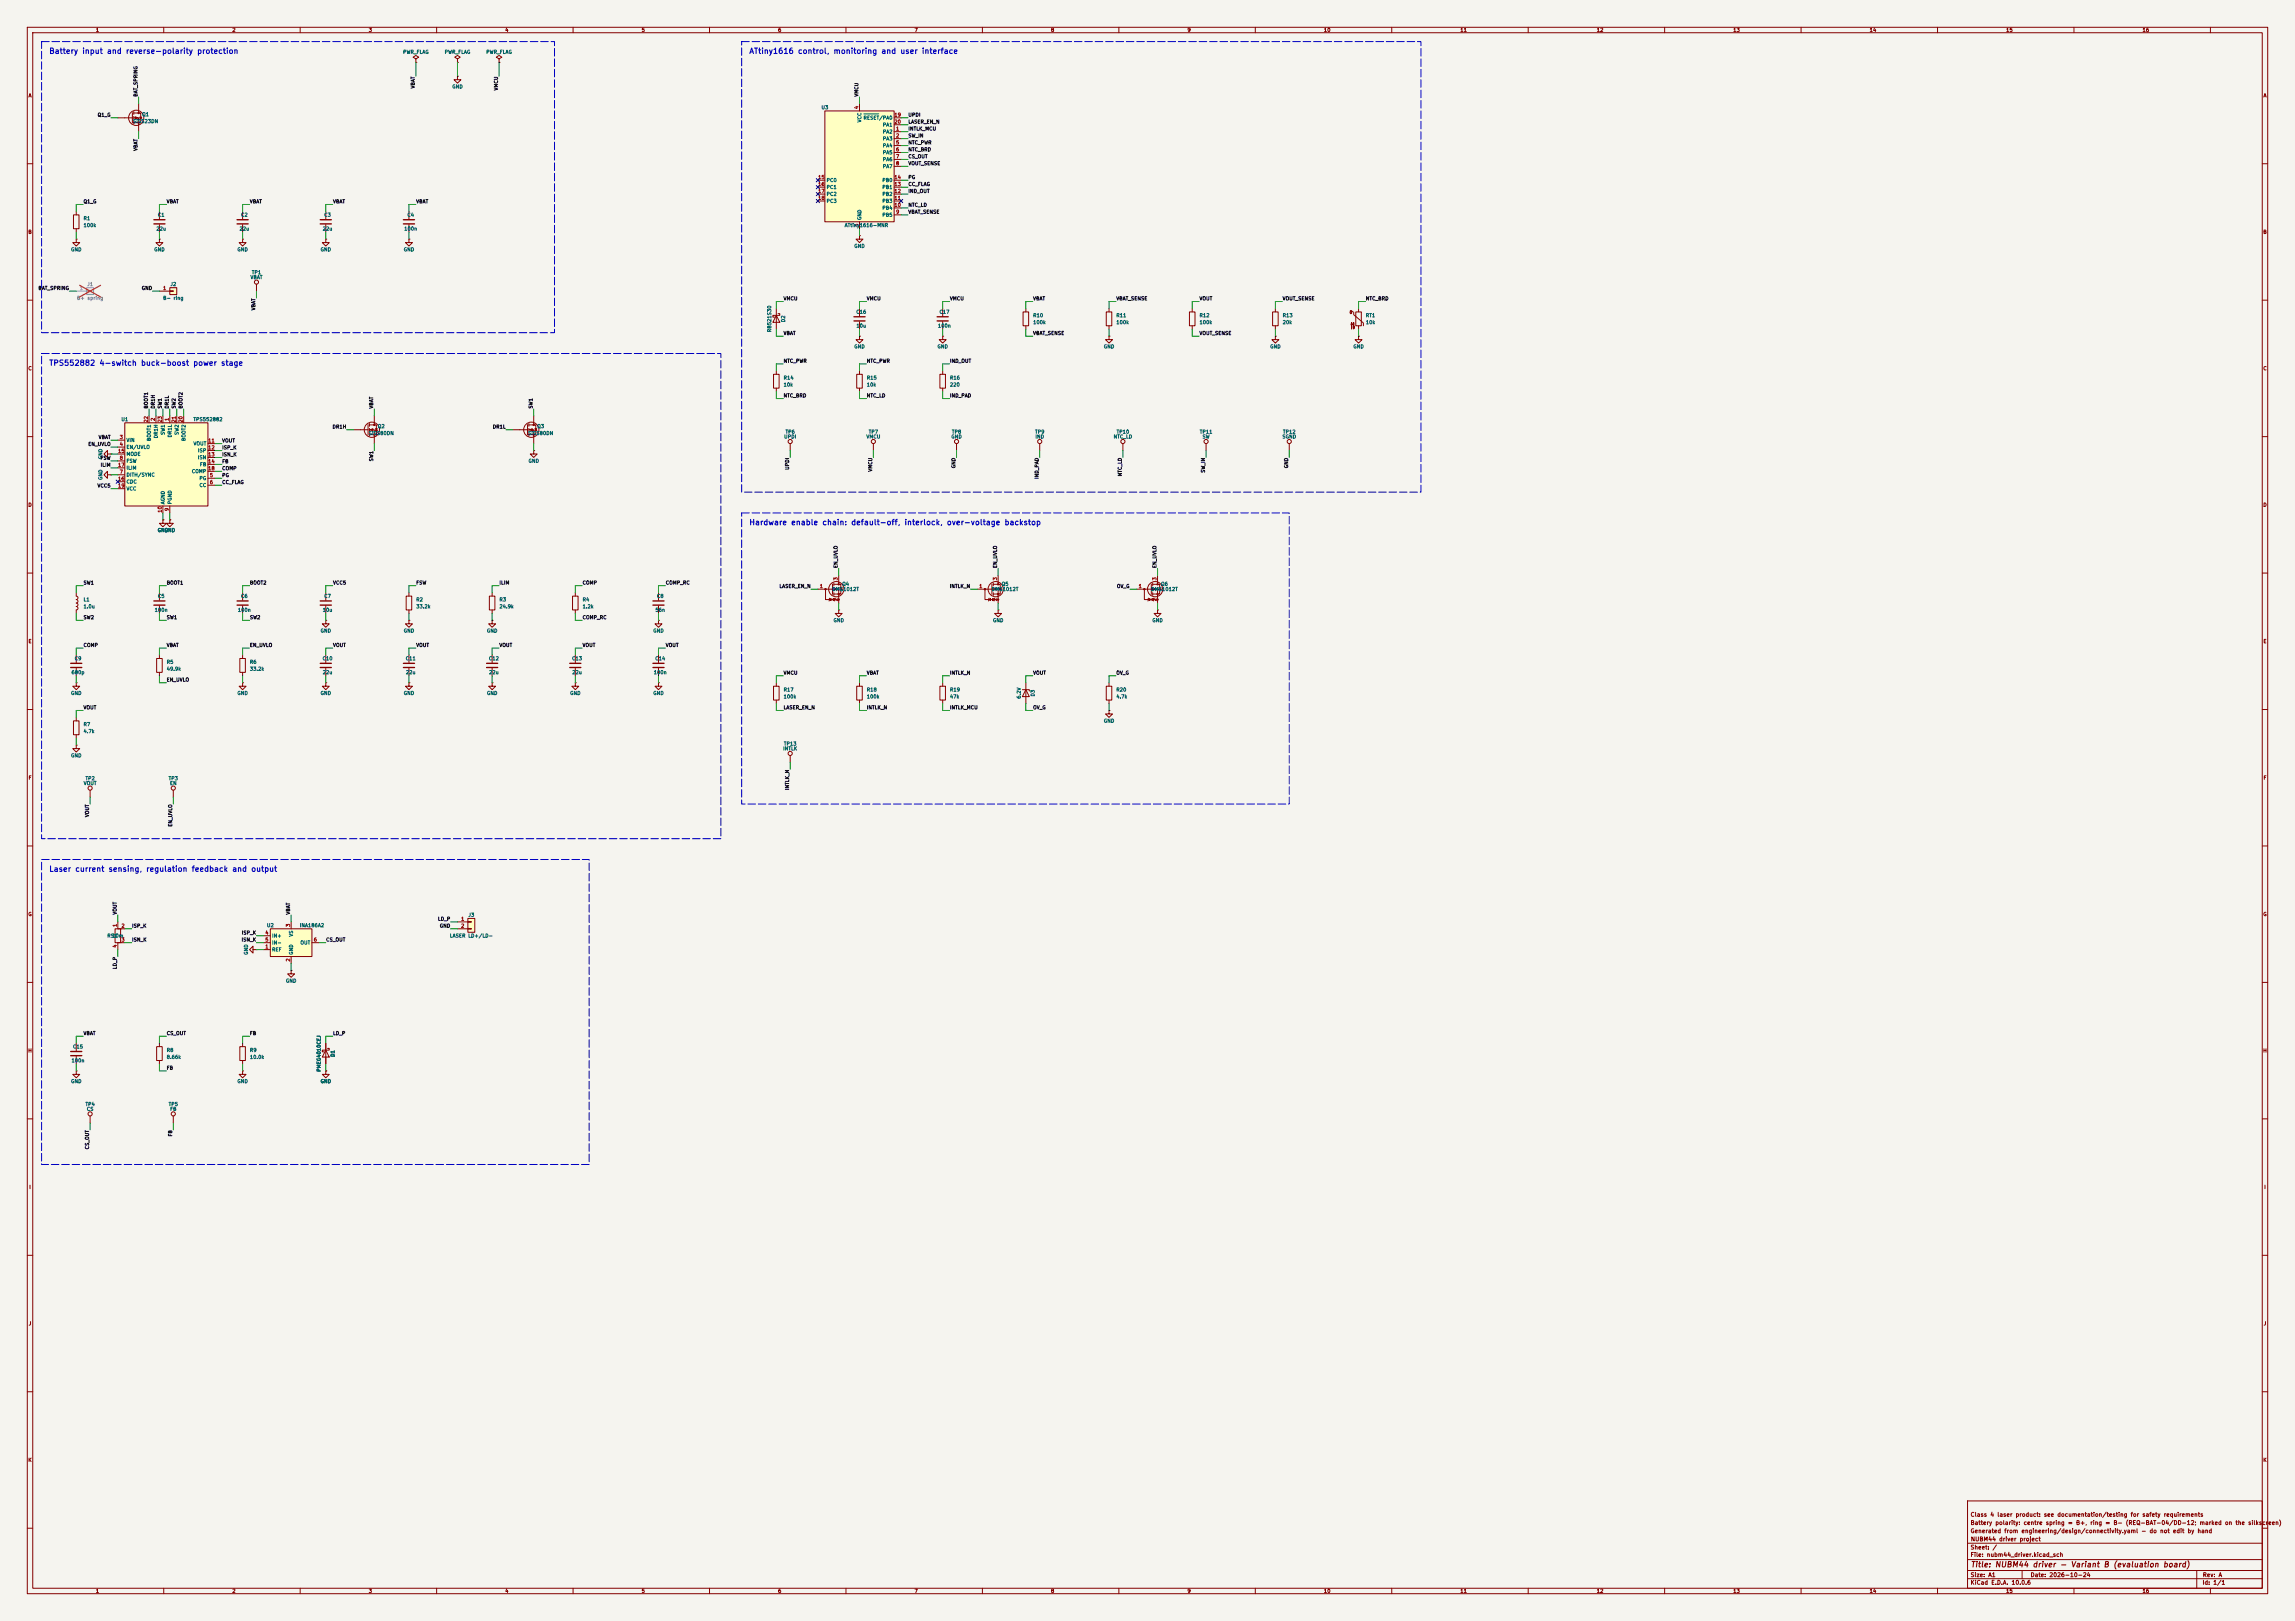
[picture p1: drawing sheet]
<svg xmlns="http://www.w3.org/2000/svg" width="841mm" height="594mm" viewBox="0 0 841 594" stroke-linecap="round" stroke-linejoin="round" font-family="sans-serif">
<defs><g id="words">
<g font-size="2" fill="#0000c2">
<text x="17.8" y="20.2">Battery input and reverse-polarity protection</text>
<text x="274.4" y="20.2">ATtiny1616 control, monitoring and user interface</text>
<text x="17.8" y="134.5">TPS552882 4-switch buck-boost power stage</text>
<text x="274.4" y="192.9">Hardware enable chain: default-off, interlock, over-voltage backstop</text>
<text x="17.8" y="319.9">Laser current sensing, regulation feedback and output</text>
</g>
<text font-size="2" fill="#840000" x="722" y="574.8">Title: NUBM44 driver - Variant B (evaluation board)</text>
<g font-size="1.5" fill="#840000">
<text x="721.9" y="556.1">Class 4 laser product: see documentation/testing for safety requirements</text>
<text x="721.9" y="562.1">Generated from engineering/design/connectivity.yaml - do not edit by hand</text>
<text x="721.9" y="559.1">Battery polarity: centre spring = B+, ring = B- (REQ-BAT-04/DD-12; marked on the silkscreen)</text>
<text x="721.9" y="568.1">Sheet: /</text>
<text x="722" y="565.1">NUBM44 driver project</text>
<text x="721.9" y="570.8">File: nubm44_driver.kicad_sch</text>
<text x="721.9" y="581">KiCad E.D.A. 10.0.6</text>
<text x="721.9" y="578.2">Size: A1</text>
<text x="743.9" y="578.2">Date: 2026-10-24</text>
<text x="806.9" y="581">Id: 1/1</text>
<text x="807" y="578.2">Rev: A</text>
</g>
<g font-size="1.3" fill="#840000">
<text x="35" y="12">1</text>
<text x="85" y="12">2</text>
<text x="135" y="12">3</text>
<text x="185" y="12">4</text>
<text x="235" y="12">5</text>
<text x="285" y="12">6</text>
<text x="335" y="12">7</text>
<text x="385" y="12">8</text>
<text x="435" y="12">9</text>
<text x="485" y="12">10</text>
<text x="535" y="12">11</text>
<text x="585" y="12">12</text>
<text x="635" y="12">13</text>
<text x="685" y="12">14</text>
<text x="735" y="12">15</text>
<text x="785" y="12">16</text>
<text x="10.3" y="36">A</text>
<text x="829.3" y="36">A</text>
<text x="10.2" y="86">B</text>
<text x="829.2" y="86">B</text>
<text x="10.2" y="136">C</text>
<text x="829.2" y="136">C</text>
<text x="10.2" y="186">D</text>
<text x="829.2" y="186">D</text>
<text x="10.3" y="236">E</text>
<text x="829.3" y="236">E</text>
<text x="10.3" y="286">F</text>
<text x="829.3" y="286">F</text>
<text x="10.2" y="336">G</text>
<text x="829.2" y="336">G</text>
<text x="10.2" y="386">H</text>
<text x="829.2" y="386">H</text>
<text x="10.6" y="436">I</text>
<text x="829.6" y="436">I</text>
<text x="10.4" y="486">J</text>
<text x="829.4" y="486">J</text>
<text x="10.2" y="536">K</text>
<text x="829.2" y="536">K</text>
<text x="35" y="584">1</text>
<text x="85" y="584">2</text>
<text x="135" y="584">3</text>
<text x="185" y="584">4</text>
<text x="235" y="584">5</text>
<text x="285" y="584">6</text>
<text x="335" y="584">7</text>
<text x="385" y="584">8</text>
<text x="435" y="584">9</text>
<text x="485" y="584">10</text>
<text x="535" y="584">11</text>
<text x="585" y="584">12</text>
<text x="635" y="584">13</text>
<text x="685" y="584">14</text>
<text x="735" y="584">15</text>
<text x="785" y="584">16</text>
</g>
<g font-size="1.3" fill="#006464">
<text x="147.6" y="20">PWR_FLAG</text>
<text x="162.8" y="20">PWR_FLAG</text>
<text x="178" y="20">PWR_FLAG</text>
<text x="165.6" y="32.7">GND</text>
<text x="300.9" y="40.3">U3</text>
<text x="48.6" y="45.4">SiSS23DN</text>
<text x="51.9" y="42.9">Q1</text>
<text x="315.9" y="45" transform="rotate(-90 315.9 45)">VCC</text>
<text x="316.3" y="44.1">RESET/PA0</text>
<text x="323.4" y="46.7">PA1</text>
<text x="323.4" y="49.2">PA2</text>
<text x="323.4" y="51.8">PA3</text>
<text x="323.4" y="54.3">PA4</text>
<text x="323.4" y="56.8">PA5</text>
<text x="323.4" y="59.4">PA6</text>
<text x="323.4" y="61.9">PA7</text>
<text x="302.7" y="67">PC0</text>
<text x="302.7" y="69.5">PC1</text>
<text x="323.2" y="69.5">PB1</text>
<text x="323.2" y="67">PB0</text>
<text x="302.7" y="72.1">PC2</text>
<text x="302.7" y="74.6">PC3</text>
<text x="323.2" y="77.2">PB4</text>
<text x="323.2" y="74.6">PB3</text>
<text x="323.2" y="72.1">PB2</text>
<text x="30.5" y="81">R1</text>
<text x="30.5" y="83.5">100k</text>
<text x="57.7" y="79.7">C1</text>
<text x="88.2" y="79.7">C2</text>
<text x="118.6" y="79.7">C3</text>
<text x="149.1" y="79.7">C4</text>
<text x="309.4" y="83.5">ATtiny1616-MNR</text>
<text x="315.9" y="80.8" transform="rotate(-90 315.9 80.8)">GND</text>
<text x="323.2" y="79.7">PB5</text>
<text x="57.1" y="84.8">22u</text>
<text x="87.6" y="84.8">22u</text>
<text x="118.1" y="84.8">22u</text>
<text x="148" y="84.8">100n</text>
<text x="25.9" y="92.4">GND</text>
<text x="56.4" y="92.4">GND</text>
<text x="86.8" y="92.4">GND</text>
<text x="117.3" y="92.4">GND</text>
<text x="147.8" y="92.4">GND</text>
<text x="312.9" y="91.1">GND</text>
<text x="92.1" y="100.8">TP1</text>
<text x="62.3" y="105.1">J2</text>
<text x="91.6" y="102.6">VBAT</text>
<text x="59.6" y="110.2">B- ring</text>
<text x="288" y="118.2" transform="rotate(-90 288 118.2)">D2</text>
<text x="313.6" y="115.3">C16</text>
<text x="344.1" y="115.3">C17</text>
<text x="378.4" y="116.5">R10</text>
<text x="378.4" y="119.1">100k</text>
<text x="408.9" y="116.5">R11</text>
<text x="408.9" y="119.1">100k</text>
<text x="439.4" y="116.5">R12</text>
<text x="439.4" y="119.1">100k</text>
<text x="469.9" y="116.5">R13</text>
<text x="469.9" y="119.1">20k</text>
<text x="500.4" y="116.5">RT1</text>
<text x="500.4" y="119.1">10k</text>
<text x="282.9" y="121.9" transform="rotate(-90 282.9 121.9)">RB521S30</text>
<text x="313.7" y="120.3">10u</text>
<text x="343.6" y="120.3">100n</text>
<text x="312.9" y="128">GND</text>
<text x="343.4" y="128">GND</text>
<text x="404.3" y="128">GND</text>
<text x="465.3" y="128">GND</text>
<text x="495.8" y="128">GND</text>
<text x="287" y="139.4">R14</text>
<text x="287" y="141.9">10k</text>
<text x="317.5" y="139.4">R15</text>
<text x="317.5" y="141.9">10k</text>
<text x="348" y="139.4">R16</text>
<text x="348" y="141.9">220</text>
<text x="44.3" y="154.6">U1</text>
<text x="70.7" y="154.6">TPS552882</text>
<text x="55.6" y="161.8" transform="rotate(-90 55.6 161.8)">BOOT1</text>
<text x="58.1" y="160.8" transform="rotate(-90 58.1 160.8)">DR1H</text>
<text x="60.7" y="159.5" transform="rotate(-90 60.7 159.5)">SW1</text>
<text x="63.2" y="160.5" transform="rotate(-90 63.2 160.5)">DR1L</text>
<text x="65.7" y="159.5" transform="rotate(-90 65.7 159.5)">SW2</text>
<text x="68.3" y="161.8" transform="rotate(-90 68.3 161.8)">BOOT2</text>
<text x="134.9" y="159.7">SiSS80DN</text>
<text x="138.3" y="157.2">Q2</text>
<text x="193.4" y="159.7">SiSS80DN</text>
<text x="196.7" y="157.2">Q3</text>
<text x="287.2" y="161">UPDI</text>
<text x="287.7" y="159.2">TP6</text>
<text x="317.3" y="161">VMCU</text>
<text x="318.2" y="159.2">TP7</text>
<text x="348.5" y="161">GND</text>
<text x="348.7" y="159.2">TP8</text>
<text x="379.1" y="159.2">TP9</text>
<text x="379.3" y="161">IND</text>
<text x="407.9" y="161">NTC_LD</text>
<text x="409" y="159.2">TP10</text>
<text x="439.5" y="159.2">TP11</text>
<text x="440.5" y="161">SW</text>
<text x="469.8" y="161">SGND</text>
<text x="470" y="159.2">TP12</text>
<text x="46.2" y="162.3">VIN</text>
<text x="46.2" y="164.8">EN/UVLO</text>
<text x="46.2" y="167.3">MODE</text>
<text x="70.7" y="163.5">VOUT</text>
<text x="72.4" y="166.1">ISP</text>
<text x="37.8" y="168.4" transform="rotate(-90 37.8 168.4)">GND</text>
<text x="46.2" y="169.9">FSW</text>
<text x="46.2" y="172.4">ILIM</text>
<text x="70.1" y="173.7">COMP</text>
<text x="72.3" y="168.6">ISN</text>
<text x="73.1" y="171.1">FB</text>
<text x="193.5" y="169.9">GND</text>
<text x="37.8" y="176.1" transform="rotate(-90 37.8 176.1)">GND</text>
<text x="46.2" y="175">DITH/SYNC</text>
<text x="46.2" y="177.5">CDC</text>
<text x="72.9" y="176.2">PG</text>
<text x="72.9" y="178.8">CC</text>
<text x="46.2" y="180">VCC</text>
<text x="60.7" y="184.9" transform="rotate(-90 60.7 184.9)">AGND</text>
<text x="63.2" y="184.9" transform="rotate(-90 63.2 184.9)">PGND</text>
<text x="57.6" y="195.3">GND</text>
<text x="60.2" y="195.3">GND</text>
<text x="308.5" y="215">Q4</text>
<text x="366.9" y="215">Q5</text>
<text x="425.3" y="215">Q6</text>
<text x="30.5" y="220.7">L1</text>
<text x="57.7" y="219.4">C5</text>
<text x="88.2" y="219.4">C6</text>
<text x="118.6" y="219.4">C7</text>
<text x="152.4" y="220.7">R2</text>
<text x="182.9" y="220.7">R3</text>
<text x="213.3" y="220.7">R4</text>
<text x="240.6" y="219.4">C8</text>
<text x="304.9" y="216.9">DMG1012T</text>
<text x="363.3" y="216.9">DMG1012T</text>
<text x="421.7" y="216.9">DMG1012T</text>
<text x="30.5" y="223.2">1.0u</text>
<text x="56.5" y="224.5">100n</text>
<text x="87" y="224.5">100n</text>
<text x="118.1" y="224.5">10u</text>
<text x="152.4" y="223.2">33.2k</text>
<text x="182.9" y="223.2">24.9k</text>
<text x="213.3" y="223.2">1.2k</text>
<text x="240" y="224.5">56n</text>
<text x="117.3" y="232.1">GND</text>
<text x="147.8" y="232.1">GND</text>
<text x="178.3" y="232.1">GND</text>
<text x="239.2" y="232.1">GND</text>
<text x="305.3" y="228.3">GND</text>
<text x="363.7" y="228.3">GND</text>
<text x="422.1" y="228.3">GND</text>
<text x="27.2" y="242.3">C9</text>
<text x="60.9" y="243.5">R5</text>
<text x="91.4" y="243.5">R6</text>
<text x="118" y="242.3">C10</text>
<text x="148.5" y="242.3">C11</text>
<text x="179" y="242.3">C12</text>
<text x="209.5" y="242.3">C13</text>
<text x="240" y="242.3">C14</text>
<text x="26.1" y="247.3">680p</text>
<text x="60.9" y="246.1">49.9k</text>
<text x="91.4" y="246.1">33.2k</text>
<text x="118.1" y="247.3">22u</text>
<text x="148.6" y="247.3">22u</text>
<text x="179.1" y="247.3">22u</text>
<text x="209.5" y="247.3">22u</text>
<text x="239.4" y="247.3">100n</text>
<text x="25.9" y="255">GND</text>
<text x="86.8" y="255">GND</text>
<text x="117.3" y="255">GND</text>
<text x="147.8" y="255">GND</text>
<text x="178.3" y="255">GND</text>
<text x="208.8" y="255">GND</text>
<text x="239.2" y="255">GND</text>
<text x="287" y="253.7">R17</text>
<text x="287" y="256.2">100k</text>
<text x="317.5" y="253.7">R18</text>
<text x="317.5" y="256.2">100k</text>
<text x="348" y="253.7">R19</text>
<text x="348" y="256.2">47k</text>
<text x="374.3" y="256.2" transform="rotate(-90 374.3 256.2)">6.2V</text>
<text x="379.4" y="255.4" transform="rotate(-90 379.4 255.4)">D3</text>
<text x="408.9" y="253.7">R20</text>
<text x="408.9" y="256.2">4.7k</text>
<text x="30.5" y="266.4">R7</text>
<text x="30.5" y="268.9">4.7k</text>
<text x="404.3" y="265.1">GND</text>
<text x="286.8" y="275.3">INTLK</text>
<text x="287.1" y="273.5">TP13</text>
<text x="25.9" y="277.8">GND</text>
<text x="30.5" y="288">VOUT</text>
<text x="31.2" y="286.2">TP2</text>
<text x="61.6" y="286.2">TP3</text>
<text x="62.1" y="288">EN</text>
<text x="97.7" y="340.1">U2</text>
<text x="109.7" y="340.1">INA186A2</text>
<text x="171.5" y="336.2">J3</text>
<text x="39.2" y="343.9">RS1</text>
<text x="41" y="343.9">10m</text>
<text x="99.5" y="343.9">IN+</text>
<text x="99.5" y="346.4">IN-</text>
<text x="107.6" y="343.4" transform="rotate(-90 107.6 343.4)">VS</text>
<text x="109.9" y="346.4">OUT</text>
<text x="164.7" y="343.9">LASER LD+/LD-</text>
<text x="91.1" y="350" transform="rotate(-90 91.1 350)">GND</text>
<text x="99.5" y="348.9">REF</text>
<text x="107.6" y="350" transform="rotate(-90 107.6 350)">GND</text>
<text x="104.6" y="360.4">GND</text>
<text x="26.1" y="389.6">100n</text>
<text x="26.6" y="384.5">C15</text>
<text x="60.9" y="385.8">R8</text>
<text x="60.9" y="388.3">8.66k</text>
<text x="91.4" y="385.8">R9</text>
<text x="91.4" y="388.3">10.0k</text>
<text x="122.9" y="387.4" transform="rotate(-90 122.9 387.4)">D1</text>
<text x="117.8" y="392.9" transform="rotate(-90 117.8 392.9)">PMEG4010CEJ</text>
<text x="25.9" y="397.2">GND</text>
<text x="86.8" y="397.2">GND</text>
<text x="117.3" y="397.2">GND</text>
<text x="31.2" y="405.6">TP4</text>
<text x="31.7" y="407.4">CS</text>
<text x="61.6" y="405.6">TP5</text>
<text x="62.2" y="407.4">FB</text>
</g>
<g font-size="1.3" fill="#0f0f0f">
<text x="50.7" y="35.6" transform="rotate(-90 50.7 35.6)">BAT_SPRING</text>
<text x="152.3" y="32.6" transform="rotate(-90 152.3 32.6)">VBAT</text>
<text x="182.8" y="33.3" transform="rotate(-90 182.8 33.3)">VMCU</text>
<text x="314.8" y="35.6" transform="rotate(-90 314.8 35.6)">VMCU</text>
<text x="35.6" y="43.1">Q1_G</text>
<text x="332.7" y="45.6">LASER_EN_N</text>
<text x="332.7" y="43.1">UPDI</text>
<text x="332.7" y="53.2">NTC_PWR</text>
<text x="332.7" y="48.1">INTLK_MCU</text>
<text x="332.7" y="50.7">SW_IN</text>
<text x="50.7" y="55.4" transform="rotate(-90 50.7 55.4)">VBAT</text>
<text x="332.7" y="55.8">NTC_BRD</text>
<text x="332.7" y="58.3">CS_OUT</text>
<text x="332.7" y="60.8">VOUT_SENSE</text>
<text x="332.7" y="65.9">PG</text>
<text x="332.7" y="68.5">CC_FLAG</text>
<text x="332.7" y="71">IND_OUT</text>
<text x="30.5" y="74.8">Q1_G</text>
<text x="60.9" y="74.8">VBAT</text>
<text x="91.4" y="74.8">VBAT</text>
<text x="121.9" y="74.8">VBAT</text>
<text x="152.4" y="74.8">VBAT</text>
<text x="332.7" y="76.1">NTC_LD</text>
<text x="332.7" y="78.6">VBAT_SENSE</text>
<text x="13.9" y="106.6">BAT_SPRING</text>
<text x="51.8" y="106.6">GND</text>
<text x="93.9" y="113.9" transform="rotate(-90 93.9 113.9)">VBAT</text>
<text x="287" y="110.4">VMCU</text>
<text x="317.5" y="110.4">VMCU</text>
<text x="348" y="110.4">VMCU</text>
<text x="378.4" y="110.4">VBAT</text>
<text x="408.9" y="110.4">VBAT_SENSE</text>
<text x="439.4" y="110.4">VOUT</text>
<text x="469.9" y="110.4">VOUT_SENSE</text>
<text x="500.4" y="110.4">NTC_BRD</text>
<text x="287" y="123.1">VBAT</text>
<text x="378.4" y="123.1">VBAT_SENSE</text>
<text x="439.4" y="123.1">VOUT_SENSE</text>
<text x="287" y="133.2">NTC_PWR</text>
<text x="317.5" y="133.2">NTC_PWR</text>
<text x="348" y="133.2">IND_OUT</text>
<text x="54.5" y="149.9" transform="rotate(-90 54.5 149.9)">BOOT1</text>
<text x="57" y="149.9" transform="rotate(-90 57 149.9)">DR1H</text>
<text x="59.6" y="149.9" transform="rotate(-90 59.6 149.9)">SW1</text>
<text x="62.1" y="149.9" transform="rotate(-90 62.1 149.9)">DR1L</text>
<text x="64.6" y="149.9" transform="rotate(-90 64.6 149.9)">SW2</text>
<text x="67.2" y="149.9" transform="rotate(-90 67.2 149.9)">BOOT2</text>
<text x="137" y="149.9" transform="rotate(-90 137 149.9)">VBAT</text>
<text x="195.5" y="149.9" transform="rotate(-90 195.5 149.9)">SW1</text>
<text x="287" y="145.9">NTC_BRD</text>
<text x="317.5" y="145.9">NTC_LD</text>
<text x="348" y="145.9">IND_PAD</text>
<text x="36" y="161.2">VBAT</text>
<text x="121.7" y="157.4">DR1H</text>
<text x="180.4" y="157.4">DR1L</text>
<text x="32.2" y="163.7">EN_UVLO</text>
<text x="81.3" y="162.4">VOUT</text>
<text x="81.3" y="167.5">ISN_K</text>
<text x="81.3" y="165">ISP_K</text>
<text x="36.7" y="168.8">FSW</text>
<text x="36.7" y="171.3">ILIM</text>
<text x="81.3" y="170.1">FB</text>
<text x="81.3" y="172.6">COMP</text>
<text x="137" y="169.2" transform="rotate(-90 137 169.2)">SW1</text>
<text x="289.4" y="172.3" transform="rotate(-90 289.4 172.3)">UPDI</text>
<text x="319.9" y="173" transform="rotate(-90 319.9 173)">VMCU</text>
<text x="350.4" y="171.7" transform="rotate(-90 350.4 171.7)">GND</text>
<text x="441.8" y="173.4" transform="rotate(-90 441.8 173.4)">SW_IN</text>
<text x="472.3" y="171.7" transform="rotate(-90 472.3 171.7)">GND</text>
<text x="35.6" y="178.9">VCC5</text>
<text x="81.3" y="175.1">PG</text>
<text x="81.3" y="177.7">CC_FLAG</text>
<text x="380.9" y="175.7" transform="rotate(-90 380.9 175.7)">IND_PAD</text>
<text x="411.4" y="174.7" transform="rotate(-90 411.4 174.7)">NTC_LD</text>
<text x="307.2" y="208.3" transform="rotate(-90 307.2 208.3)">EN_UVLO</text>
<text x="365.6" y="208.3" transform="rotate(-90 365.6 208.3)">EN_UVLO</text>
<text x="424.1" y="208.3" transform="rotate(-90 424.1 208.3)">EN_UVLO</text>
<text x="30.5" y="214.5">SW1</text>
<text x="60.9" y="214.5">BOOT1</text>
<text x="91.4" y="214.5">BOOT2</text>
<text x="121.9" y="214.5">VCC5</text>
<text x="152.4" y="214.5">FSW</text>
<text x="182.9" y="214.5">ILIM</text>
<text x="213.3" y="214.5">COMP</text>
<text x="243.8" y="214.5">COMP_RC</text>
<text x="285.5" y="215.8">LASER_EN_N</text>
<text x="347.9" y="215.8">INTLK_N</text>
<text x="409.1" y="215.8">OV_G</text>
<text x="30.5" y="227.2">SW2</text>
<text x="60.9" y="227.2">SW1</text>
<text x="91.4" y="227.2">SW2</text>
<text x="213.3" y="227.2">COMP_RC</text>
<text x="30.5" y="237.4">COMP</text>
<text x="60.9" y="237.4">VBAT</text>
<text x="91.4" y="237.4">EN_UVLO</text>
<text x="121.9" y="237.4">VOUT</text>
<text x="152.4" y="237.4">VOUT</text>
<text x="182.9" y="237.4">VOUT</text>
<text x="213.3" y="237.4">VOUT</text>
<text x="243.8" y="237.4">VOUT</text>
<text x="60.9" y="250.1">EN_UVLO</text>
<text x="287" y="247.5">VMCU</text>
<text x="317.5" y="247.5">VBAT</text>
<text x="348" y="247.5">INTLK_N</text>
<text x="378.4" y="247.5">VOUT</text>
<text x="408.9" y="247.5">OV_G</text>
<text x="30.5" y="260.2">VOUT</text>
<text x="287" y="260.2">LASER_EN_N</text>
<text x="317.5" y="260.2">INTLK_N</text>
<text x="348" y="260.2">INTLK_MCU</text>
<text x="378.4" y="260.2">OV_G</text>
<text x="289.4" y="289.7" transform="rotate(-90 289.4 289.7)">INTLK_N</text>
<text x="32.9" y="299.6" transform="rotate(-90 32.9 299.6)">VOUT</text>
<text x="63.4" y="303.1" transform="rotate(-90 63.4 303.1)">EN_UVLO</text>
<text x="43.1" y="335.3" transform="rotate(-90 43.1 335.3)">VOUT</text>
<text x="106.6" y="335.3" transform="rotate(-90 106.6 335.3)">VBAT</text>
<text x="48.2" y="340.2">ISP_K</text>
<text x="160.3" y="337.7">LD_P</text>
<text x="161" y="340.2">GND</text>
<text x="48.2" y="345.3">ISN_K</text>
<text x="88.4" y="345.3">ISN_K</text>
<text x="88.4" y="342.8">ISP_K</text>
<text x="119.4" y="345.3">CS_OUT</text>
<text x="43.1" y="355.3" transform="rotate(-90 43.1 355.3)">LD_P</text>
<text x="30.5" y="379.6">VBAT</text>
<text x="60.9" y="379.6">CS_OUT</text>
<text x="91.4" y="379.6">FB</text>
<text x="121.9" y="379.6">LD_P</text>
<text x="60.9" y="392.3">FB</text>
<text x="63.4" y="416.6" transform="rotate(-90 63.4 416.6)">FB</text>
<text x="32.9" y="421.3" transform="rotate(-90 32.9 421.3)">CS_OUT</text>
</g>
<g font-size="1.3" fill="#a90000">
<text x="314.8" y="40.1" transform="rotate(-90 314.8 40.1)">4</text>
<text x="327.6" y="43">19</text>
<text x="327.6" y="45.6">20</text>
<text x="328.2" y="48.1">1</text>
<text x="328.2" y="50.7">2</text>
<text x="328.2" y="53.2">5</text>
<text x="328.2" y="55.7">6</text>
<text x="328.2" y="58.3">7</text>
<text x="299.7" y="65.9">15</text>
<text x="327.6" y="65.9">14</text>
<text x="328.2" y="60.8">8</text>
<text x="299.7" y="68.4">16</text>
<text x="299.7" y="71">17</text>
<text x="327.6" y="71">12</text>
<text x="327.6" y="68.4">13</text>
<text x="299.7" y="73.5">18</text>
<text x="327.6" y="76.1">10</text>
<text x="327.6" y="73.5">11</text>
<text x="314.8" y="83.3" transform="rotate(-90 314.8 83.3)">3</text>
<text x="328.2" y="78.6">9</text>
<text x="59.6" y="106.5">1</text>
<text x="54.5" y="155" transform="rotate(-90 54.5 155)">22</text>
<text x="57" y="154.4" transform="rotate(-90 57 154.4)">2</text>
<text x="59.6" y="155" transform="rotate(-90 59.6 155)">23</text>
<text x="62.1" y="154.4" transform="rotate(-90 62.1 154.4)">1</text>
<text x="64.6" y="155" transform="rotate(-90 64.6 155)">21</text>
<text x="67.2" y="155" transform="rotate(-90 67.2 155)">20</text>
<text x="43.7" y="161.2">3</text>
<text x="43.1" y="166.2">15</text>
<text x="43.7" y="163.7">4</text>
<text x="76.1" y="162.4">11</text>
<text x="76.1" y="165">12</text>
<text x="76.1" y="167.5">13</text>
<text x="43.1" y="171.3">17</text>
<text x="43.7" y="173.9">7</text>
<text x="43.7" y="168.8">8</text>
<text x="76.1" y="170">14</text>
<text x="76.1" y="172.6">18</text>
<text x="43.1" y="176.4">16</text>
<text x="43.1" y="178.9">19</text>
<text x="76.7" y="175.1">5</text>
<text x="76.7" y="177.7">6</text>
<text x="59.6" y="188" transform="rotate(-90 59.6 188)">10</text>
<text x="62.1" y="187.4" transform="rotate(-90 62.1 187.4)">9</text>
<text x="300.3" y="215.8">1</text>
<text x="307.2" y="212.8" transform="rotate(-90 307.2 212.8)">3</text>
<text x="358.7" y="215.8">1</text>
<text x="365.6" y="212.8" transform="rotate(-90 365.6 212.8)">3</text>
<text x="417.1" y="215.8">1</text>
<text x="424" y="212.8" transform="rotate(-90 424 212.8)">3</text>
<text x="307.2" y="220.4" transform="rotate(-90 307.2 220.4)">2</text>
<text x="365.6" y="220.4" transform="rotate(-90 365.6 220.4)">2</text>
<text x="424" y="220.4" transform="rotate(-90 424 220.4)">2</text>
<text x="43" y="339.8" transform="rotate(-90 43 339.8)">1</text>
<text x="44.4" y="340.2">2</text>
<text x="106.5" y="339.8" transform="rotate(-90 106.5 339.8)">3</text>
<text x="168.8" y="337.7">1</text>
<text x="168.8" y="340.2">2</text>
<text x="43" y="347.4" transform="rotate(-90 43 347.4)">4</text>
<text x="44.4" y="345.3">3</text>
<text x="97.1" y="347.8">1</text>
<text x="97.1" y="342.8">4</text>
<text x="97.1" y="345.3">5</text>
<text x="114.8" y="345.3">6</text>
<text x="106.5" y="352.5" transform="rotate(-90 106.5 352.5)">2</text>
</g>
<text font-size="1.3" fill="#a5a4a2" x="29.1" y="106.5">1</text>
<g font-size="1.3" fill="#939391">
<text x="31.8" y="105.1">J1</text>
<text x="28.1" y="110.2">B+ spring</text>
</g>
</g></defs>
<path d="M0 0h841v594h-841z" fill="#f5f4ef" stroke="#f5f4ef" stroke-width=".37"/>
<g fill="none" stroke="#840000" stroke-width=".37">
<path d="M10 10h821v574h-821zM12 12h817v570h-817zM60 10v2M110 10v2M160 10v2M210 10v2M260 10v2M310 10v2M360 10v2M410 10v2M460 10v2M510 10v2"/>
<path d="M560 10v2M610 10v2M660 10v2M710 10v2M760 10v2M810 10v2M10 60h2M829 60h2M10 110h2M829 110h2M10 160h2M829 160h2"/>
<path d="M10 210h2M829 210h2M424.2 223.5v1.3h1.2l-1.2 1.3-1.3-1.3h1.3M424.2 223.5h.1M10 260h2M829 260h2M10 310h2M829 310h2M10 360h2M829 360h2M10 410h2M829 410h2"/>
<path d="M10 460h2M829 460h2M10 510h2M829 510h2M10 560h2M721 550h108v32h-108zM829 560h2M721 578.5h108M721 575.5h108M721 571.5h108M721 565.5h108M741 575.5v3"/>
<path d="M805 575.5v6.5M60 582v2M110 582v2M160 582v2M210 582v2M260 582v2M310 582v2M360 582v2M410 582v2M460 582v2M510 582v2M560 582v2"/>
<path d="M610 582v2M660 582v2M710 582v2M760 582v2M810 582v2"/>
</g>
<path d="M31.7 105.4h2.6v2.5h-2.6z" fill="#ebeae8"/>
<path d="M27.9 106.7h3.8M31.7 105.4h2.6v2.5h-2.6zM31.7 106.6h1.3v.2h-1.3z" fill="none" stroke="#9c9b98" stroke-width=".37"/>
<path d="M29.2 104.6l7.7 4.2M36.9 104.6l-7.7 4.2" fill="none" stroke="#e12e31" stroke-width=".46"/>
<g fill="none" stroke="#840000" stroke-width=".37">
<path d="M26.9 78.7h2.1v5.1h-2.1zM27.9 77.5v1.2M27.9 87.6v1.3h1.3l-1.3 1.3-1.2-1.3h1.2M27.9 87.6h.1M27.9 83.8v1.3M315 86.4v1.2h1.2l-1.2 1.3-1.3-1.3h1.3M315 86.4h.1M315 113v2.8M315 117.9v2.7M435.9 114.3h2v5.1h-2zM436.9 113v1.3M436.9 119.4v1.2"/>
<path d="M466.3 114.3h2.1v5.1h-2.1zM467.4 113v1.3M467.4 119.4v1.2M495.7 114l-.6 .3-.3-.4 .5 .1-.2 .9-.4-.5M496.1 114.3v1l3.5 3.1v1M496.8 114.3h2.1v5.1h-2.1zM497.8 113v1.3M497.8 119.4v1.2M313.9 137.2h2.1v5h-2.1zM315 123.2v1.3h1.2l-1.2 1.2-1.3-1.2h1.3M315 123.2h.1M315 135.9v1.3"/>
<path d="M345.4 123.2v1.3h1.3l-1.3 1.2-1.2-1.2h1.2M345.4 123.2h.1M467.4 123.2v1.3h1.2l-1.2 1.2-1.3-1.2h1.3M467.4 123.2h.1M497.8 123.2v1.3h1.3l-1.3 1.2-1.2-1.2h1.2M497.8 123.2h.1M315 142.2v1.3M289.6 162.6v2.5M320 162.6v2.5M442 162.6v2.5M472.4 162.6v2.5M27.9 217.2v1.2l.5 .2 .2 .5-.2 .4-.5 .2 .5 .2 .2 .4-.2 .5-.5 .2 .5 .2 .2 .4-.2 .5-.5 .1 .5 .2 .2 .5-.2 .4-.5 .2v1.3"/>
<path d="M58.4 217.2v2.8M88.9 217.2v2.8M358.1 215.9h5.4M360.9 215.9v3.8h4.9M362.3 219.7l.7-.4v.8zM362.5 219.2l-.3 1M363.5 214v3.8M363.7 219.3l.7 .4-.7 .4zM364 214.1h2.5v3.6h-2.5M364 215.9h1.8v5.1M364 213.6v1M364 215.4v1"/>
<path d="M364 217.2v1M364.5 219.2l-.3 1M365.8 210.8v3.3M366 215.4l1 .2M366.5 215.5l.4 .7h-.8zM58.4 222v2.8M88.9 222v2.8M365.8 223.5v1.3h1.2l-1.2 1.3-1.3-1.3h1.3M365.8 223.5h.1M180.3 250.2v1.3h1.3l-1.3 1.2-1.2-1.2h1.2M180.3 250.2h.1M313.9 251.5h2.1v5h-2.1z"/>
<path d="M315 250.2v1.3M315 256.5v1.3M344.4 251.5h2.1v5h-2.1zM345.4 250.2v1.3M345.4 256.5v1.3M374.6 252.7h2.6v.5M375.9 252.7l1.3 2.6h-2.6zM375.9 250.2v7.6M405.4 251.5h2v5h-2zM406.4 250.2v1.3M406.4 256.5v1.3M26.9 264.2h2.1v5h-2.1z"/>
<path d="M27.9 273v1.3h1.3l-1.3 1.3-1.2-1.3h1.2M27.9 273h.1M27.9 262.9v1.3M27.9 269.2v1.3M406.4 260.3v1.3h1.3l-1.3 1.3-1.3-1.3h1.3M406.4 260.3h.1M87.9 383.5h2v5.1h-2zM88.9 382.3v1.2M88.9 388.6v1.3"/>
<circle cx="289.6" cy="161.8" r=".76"/>
<circle cx="320" cy="161.8" r=".76"/>
<circle cx="442" cy="161.8" r=".76"/>
<circle cx="472.4" cy="161.8" r=".76"/>
<circle cx="364.9" cy="215.9" r="2.79"/>
</g>
<g fill="#840000" stroke="#840000" stroke-width=".37">
<path d="M364.2 215.9l1.1-.4v.8z"/>
<path d="M495.3 118.2l.3 .8h-.6l.3-.8v2.3z"/>
<path d="M496.1 118.2v2.3l-.3-.7h.5l-.2 .7z"/>
<circle cx="360.9" cy="215.9" r=".25"/>
<circle cx="365.8" cy="214.1" r=".25"/>
<circle cx="365.8" cy="217.7" r=".25"/>
<circle cx="365.8" cy="219.7" r=".25"/>
</g>
<path d="M312.9 116.1h4.1M312.9 117.6h4.1M56.4 220.2h4.1M56.4 221.7h4.1M86.9 220.2h4M86.9 221.7h4" fill="none" stroke="#840000" stroke-width=".51"/>
<path d="M45.7 154.9h30.5v30.5h-30.5z" fill="#ffffc2"/>
<g fill="none" stroke="#840000" stroke-width=".37">
<path d="M182.9 21.6l1-.6-1-.7-1 .7 1 .6v1.3M182.9 22.9h.1M45.7 154.9h30.5v30.5h-30.5zM54.6 152.4v2.5M57.1 152.4v2.5M59.7 152.4v2.5M62.2 152.4v2.5M64.8 152.4v2.5M67.3 152.4v2.5M39.4 166.4v-1.3l-1.3 1.3 1.3 1.2v-1.2h1.2M39.4 174v-1.3l-1.3 1.3 1.3 1.3v-1.3h1.2M40.6 166.4h.1"/>
<path d="M40.6 174h.1M43.2 161.3h2.5M43.2 163.8h2.5M43.2 174h2.5M43.2 168.9h2.5M43.2 166.4h2.5M43.2 176.5h2.5M43.2 171.4h2.5M43.2 179.1h2.5M76.2 175.3h2.5M76.2 177.8h2.5M76.2 162.6h2.5"/>
<path d="M76.2 165.1h2.5M76.2 167.6h2.5M76.2 170.2h2.5M76.2 172.7h2.5M59.7 185.4v2.6M62.2 185.4v2.6"/>
</g>
<path d="M62.2 105.4h2.6v2.5h-2.6z" fill="#ffffc2"/>
<g fill="none" stroke="#840000" stroke-width=".37">
<path d="M50.8 38.1v3.3M152.4 21.6l1-.6-1-.7-1 .7 1 .6v1.3M152.4 22.9h.1M167.6 27.9v1.3h1.3l-1.3 1.3-1.2-1.3h1.2M167.6 27.9h.1M167.6 21.6l1.1-.6-1.1-.7-1 .7 1 .6v1.3M167.6 22.9h.1M43.2 43.2h5.3M48.5 41.3v3.8M49 41.4h2.6v3.6h-2.6M49 43.2h1.8v5.1M49 40.9v1"/>
<path d="M49 42.7v1M49 44.4v1.1M51.2 42.9h.7l-.3 .7zM51.2 43.6h.7M58.4 77.5v2.8M88.9 77.5v2.8M149.9 77.5v2.8M58.4 87.6v1.3h1.3l-1.3 1.3-1.3-1.3h1.3M58.4 87.6h.1M58.4 82.3v2.8M88.9 82.3v2.8M119.4 87.6v1.3h1.2l-1.2 1.3-1.3-1.3h1.3"/>
<path d="M119.4 87.6h.1M149.9 87.6v1.3h1.2l-1.2 1.3-1.3-1.3h1.3M149.9 87.6h.1M149.9 82.3v2.8M58.4 106.7h3.8M62.2 105.4h2.6v2.5h-2.6zM62.2 106.6h1.3v.2h-1.3zM94 104.1v2.6M188 157.5h5.3M193.3 155.6v3.8M193.8 155.7h2.5v3.6h-2.5M193.8 157.5h1.8v5.1"/>
<path d="M193.8 155.2v1M193.8 157v1M193.8 158.7v1.1M195.6 152.4v3.3M196 157.1h.7M196.3 157.1l.4 .6h-.7zM195.6 165.1v1.3h1.2l-1.2 1.2-1.3-1.2h1.3M195.6 165.1h.1M411.5 162.6v2.5M59.7 190.5v1.3h1.3l-1.3 1.2-1.3-1.2h1.3M59.7 190.5h.1M62.2 190.5v1.3h1.3l-1.3 1.2-1.2-1.2h1.2"/>
<path d="M62.2 190.5h.1M179.3 218.4h2.1v5.1h-2.1zM180.3 217.2v1.2M209.8 218.4h2v5.1h-2zM210.8 217.2v1.2M241.3 217.2v2.8M299.7 215.9h5.4M302.5 215.9v3.8h4.8M303.9 219.7l.6-.4v.8zM304 219.2l-.2 1M305.1 214v3.8M305.3 219.3l.6 .4-.6 .4z"/>
<path d="M305.6 214.1h2.5v3.6h-2.5M305.6 215.9h1.7v5.1M305.6 213.6v1M305.6 215.4v1M305.6 217.2v1M306.1 219.2l-.3 1M307.3 210.8v3.3M307.6 215.4l1 .2M308.1 215.5l.4 .7h-.8zM119.4 227.3v1.3h1.2l-1.2 1.3-1.3-1.3h1.3M119.4 227.3h.1M149.9 227.3v1.3h1.2l-1.2 1.3-1.3-1.3h1.3"/>
<path d="M149.9 227.3h.1M180.3 227.3v1.3h1.3l-1.3 1.3-1.2-1.3h1.2M180.3 227.3h.1M180.3 223.5v1.3M210.8 223.5v1.3M241.3 227.3v1.3h1.3l-1.3 1.3-1.3-1.3h1.3M241.3 227.3h.1M241.3 222v2.8M307.3 223.5v1.3h1.3l-1.3 1.3-1.2-1.3h1.2M307.3 223.5h.1M119.4 250.2v1.3h1.2l-1.2 1.2-1.3-1.2h1.3M119.4 250.2h.1"/>
<path d="M149.9 250.2v1.3h1.2l-1.2 1.2-1.3-1.2h1.3M149.9 250.2h.1M149.9 240v2.8M149.9 244.9v2.7M210.8 240v2.8M210.8 244.9v2.7M241.3 250.2v1.3h1.3l-1.3 1.2-1.3-1.2h1.3M241.3 250.2h.1M241.3 240v2.8M241.3 244.9v2.7M289.6 276.9v2.5"/>
<circle cx="49.9" cy="43.2" r="2.79"/>
<circle cx="94" cy="103.4" r=".76"/>
<circle cx="194.7" cy="157.5" r="2.79"/>
<circle cx="411.5" cy="161.8" r=".76"/>
<circle cx="306.5" cy="215.9" r="2.79"/>
<circle cx="289.6" cy="276.1" r=".76"/>
</g>
<g fill="none" stroke="#840000" stroke-width=".51">
<path d="M56.4 80.5h4.1M56.4 82h4.1M86.9 80.5h4M86.9 82h4M147.8 80.5h4.1M147.8 82h4.1M239.3 220.2h4M239.3 221.7h4M147.8 243.1h4.1M147.8 244.6h4.1M208.8 243.1h4.1M208.8 244.6h4.1"/>
<path d="M239.3 243.1h4M239.3 244.6h4"/>
</g>
<g fill="#840000" stroke="#840000" stroke-width=".37">
<path d="M305.8 215.9l1-.4v.8z"/>
<path d="M194.1 157.5l1-.4v.8z"/>
<path d="M49.5 42.8l1 .4-1 .4z"/>
<circle cx="302.5" cy="215.9" r=".25"/>
<circle cx="307.3" cy="214.1" r=".25"/>
<circle cx="307.3" cy="217.7" r=".25"/>
<circle cx="307.3" cy="219.7" r=".25"/>
<circle cx="195.6" cy="155.7" r=".25"/>
<circle cx="195.6" cy="159.3" r=".25"/>
<circle cx="50.8" cy="41.4" r=".25"/>
<circle cx="50.8" cy="45" r=".25"/>
</g>
<path d="M99.1 340.4h15.2v10.1h-15.2z" fill="#ffffc2"/>
<g fill="none" stroke="#840000" stroke-width=".37">
<path d="M119.4 77.5v2.8M88.9 87.6v1.3h1.3l-1.3 1.3-1.3-1.3h1.3M88.9 87.6h.1M119.4 82.3v2.8M210.8 250.2v1.3h1.3l-1.3 1.2-1.3-1.2h1.3M210.8 250.2h.1M106.7 337.8v2.6M96.5 348h2.6M96.5 342.9h2.6M96.5 345.4h2.6M99.1 340.4h15.2v10.1h-15.2zM106.7 355.6v1.3h1.2l-1.2 1.2-1.3-1.2h1.3"/>
<path d="M106.7 355.6h.1M106.7 350.5v2.6M114.3 345.4h2.5M27.9 392.4v1.3h1.3l-1.3 1.3-1.2-1.3h1.2M27.9 392.4h.1M119.4 384.8l1.2 2.5h-2.5zM119.4 392.4v1.3h1.2l-1.2 1.3-1.3-1.3h1.3M119.4 392.4h.1M119.4 382.3v7.6M120 384.2h.6v.6h-2.5v.6h.6M33 408.9v2.6M63.5 408.9v2.6"/>
<circle cx="33" cy="408.2" r=".76"/>
<circle cx="63.5" cy="408.2" r=".76"/>
</g>
<path d="M117.3 80.5h4.1M117.3 82h4.1" fill="none" stroke="#840000" stroke-width=".51"/>
<path d="M171.4 336.5h2.6v5.1h-2.6z" fill="#ffffc2"/>
<g fill="none" stroke="#840000" stroke-width=".37">
<path d="M284.5 115.6l1.2 2.5h-2.5zM284.5 113v7.6M285.1 114.9h.6v.7h-2.5v.6h.6M283.5 137.2h2v5h-2zM284.5 135.9v1.3M344.4 137.2h2.1v5h-2.1zM345.4 135.9v1.3M284.5 142.2v1.3M345.4 142.2v1.3M167.6 337.8h3.8M171.4 336.5h2.6v5.1h-2.6zM171.4 337.7h1.3v.2h-1.3z"/>
<path d="M167.6 340.4h3.8M171.4 340.2h1.3v.3h-1.3zM88.9 392.4v1.3h1.3l-1.3 1.3-1.3-1.3h1.3M88.9 392.4h.1"/>
</g>
<path d="M302.3 40.6h25.4v40.7h-25.4z" fill="#ffffc2"/>
<g fill="none" stroke="#840000" stroke-width=".37">
<path d="M315 38.1v2.5M302.3 40.6h25.4v40.7h-25.4zM327.7 48.3h2.5M327.7 50.8h2.5M327.7 53.3h2.5M327.7 55.9h2.5M327.7 58.4h2.5M327.7 43.2h2.5M327.7 45.7h2.5M299.7 73.7h2.6M299.7 71.1h2.6M299.7 68.6h2.6"/>
<path d="M299.7 66h2.6M327.7 61h2.5M327.7 78.7h2.5M327.7 76.2h2.5M327.7 73.7h2.5M327.7 71.1h2.5M327.7 68.6h2.5M327.7 66h2.5M315 81.3v2.5M345.4 113v2.8M345.4 117.9v2.7M374.9 114.3h2v5.1h-2z"/>
<path d="M375.9 113v1.3M375.9 119.4v1.2M405.4 114.3h2v5.1h-2zM406.4 113v1.3M406.4 119.4v1.2M406.4 123.2v1.3h1.3l-1.3 1.2-1.3-1.2h1.3M406.4 123.2h.1M129.5 157.5h5.4M134.9 155.6v3.8M135.4 155.7h2.5v3.6h-2.5M135.4 157.5h1.8v5.1M135.4 155.2v1"/>
<path d="M135.4 157v1M135.4 158.7v1.1M137.2 152.4v3.3M137.5 157.1h.8M137.9 157.1l.4 .6h-.8zM350.5 162.6v2.5M381 162.6v2.5M59.7 190.5h.1M62.2 190.5h.1M119.4 217.2v2.8M148.8 218.4h2.1v5.1h-2.1zM149.9 217.2v1.2"/>
<path d="M416.6 215.9h5.3M419.4 215.9v3.8h4.8M420.8 219.7l.6-.4v.8zM420.9 219.2l-.3 1M421.9 214v3.8M422.1 219.3l.7 .4-.7 .4zM422.4 214.1h2.5v3.6h-2.5M422.4 215.9h1.8v5.1M422.4 213.6v1M422.4 215.4v1M422.4 217.2v1M422.9 219.2l-.2 1"/>
<path d="M424.2 210.8v3.3M424.4 215.4l1 .2M424.9 215.5l.4 .7h-.7zM119.4 222v2.8M149.9 223.5v1.3M27.9 250.2v1.3h1.3l-1.3 1.2-1.2-1.2h1.2M27.9 250.2h.1M27.9 240v2.8M27.9 244.9v2.7M57.4 241.3h2v5.1h-2zM58.4 240v1.3M58.4 246.4v1.2"/>
<path d="M87.9 241.3h2v5.1h-2zM88.9 250.2v1.3h1.3l-1.3 1.2-1.3-1.2h1.3M88.9 250.2h.1M88.9 240v1.3M88.9 246.4v1.2M119.4 240v2.8M119.4 244.9v2.7M180.3 240v2.8M180.3 244.9v2.7M283.5 251.5h2v5h-2zM284.5 250.2v1.3M284.5 256.5v1.3"/>
<path d="M33 289.6v2.5M63.5 289.6v2.5M43.2 337.8v2.6h2.5M42.2 340.4h2v5h-2zM45.7 345.4h-2.5v2.6M92.7 348v-1.3l-1.3 1.3 1.3 1.2v-1.2h1.3M94 348h.1M27.9 382.3v2.8M27.9 387.1v2.8M57.4 383.5h2v5.1h-2zM58.4 382.3v1.2M58.4 388.6v1.3"/>
<path d="M119.4 392.4h.1M119.4 382.3v2.5M119.4 387.3v2.6"/>
<circle cx="136.3" cy="157.5" r="2.79"/>
<circle cx="350.5" cy="161.8" r=".76"/>
<circle cx="381" cy="161.8" r=".76"/>
<circle cx="423.3" cy="215.9" r="2.79"/>
<circle cx="33" cy="288.8" r=".76"/>
<circle cx="63.5" cy="288.8" r=".76"/>
</g>
<path d="M316.5 41.7h5.5" fill="none" stroke="#006464" stroke-width=".37"/>
<path d="M343.4 116.1h4.1M343.4 117.6h4.1M117.3 220.2h4.1M117.3 221.7h4.1M25.9 243.1h4.1M25.9 244.6h4.1M117.3 243.1h4.1M117.3 244.6h4.1M178.3 243.1h4.1M178.3 244.6h4.1M25.9 385.3h4.1M25.9 386.8h4.1" fill="none" stroke="#840000" stroke-width=".51"/>
<g fill="#840000" stroke="#840000" stroke-width=".37">
<path d="M135.6 157.5l1.1-.4v.8z"/>
<path d="M422.7 215.9l1-.4v.8z"/>
<circle cx="137.2" cy="155.7" r=".25"/>
<circle cx="137.2" cy="159.3" r=".25"/>
<circle cx="419.4" cy="215.9" r=".25"/>
<circle cx="424.2" cy="214.1" r=".25"/>
<circle cx="424.2" cy="217.7" r=".25"/>
<circle cx="424.2" cy="219.7" r=".25"/>
</g>
<g fill="none" stroke="#009600" stroke-width=".37">
<path d="M50.8 35.6v2.5M152.4 22.9v5M167.6 22.9v5M182.9 22.9v5M315 35.6v2.5M40.6 43.2h2.6M50.8 48.3v2.5M330.2 48.3h2.5M330.2 55.9h2.5M330.2 50.8h2.5M330.2 58.4h2.5M330.2 53.3h2.5"/>
<path d="M330.2 43.2h2.5M330.2 45.7h2.5M30.5 74.9h-2.6v2.6M61 74.9h-2.6v2.6M91.4 74.9h-2.5v2.6M121.9 74.9h-2.5v2.6M152.4 74.9h-2.5v2.6M330.2 61h2.5M330.2 71.1h2.5M330.2 76.2h2.5M330.2 78.7h2.5M330.2 66h2.5"/>
<path d="M330.2 68.6h2.5M27.9 85.1v2.5M58.4 85.1v2.5M88.9 85.1v2.5M119.4 85.1v2.5M149.9 85.1v2.5M315 83.8v2.6M25.4 106.7h2.5M55.9 106.7h2.5M94 106.7v2.5M287 110.5h-2.5v2.5M317.5 110.5h-2.5v2.5"/>
<path d="M348 110.5h-2.6v2.5M378.5 110.5h-2.6v2.5M408.9 110.5h-2.5v2.5M439.4 110.5h-2.5v2.5M469.9 110.5h-2.5v2.5M500.4 110.5h-2.6v2.5M284.5 120.6v2.6h2.5M287 133.3h-2.5v2.6M315 120.6v2.6M317.5 133.3h-2.5v2.6M345.4 120.6v2.6M348 133.3h-2.6v2.6"/>
<path d="M375.9 120.6v2.6h2.6M406.4 120.6v2.6M436.9 120.6v2.6h2.5M467.4 120.6v2.6M497.8 120.6v2.6M54.6 149.9v2.5M57.1 149.9v2.5M59.7 149.9v2.5M62.2 149.9v2.5M64.8 149.9v2.5M67.3 149.9v2.5M127 157.5h2.5"/>
<path d="M137.2 149.9v2.5M185.4 157.5h2.6M195.6 149.9v2.5M284.5 143.5v2.5h2.5M315 143.5v2.5h2.5M345.4 143.5v2.5h2.6M40.6 174h2.6M40.6 179.1h2.6M40.6 163.8h2.6M40.6 171.4h2.6M40.6 166.4h2.6M40.6 161.3h2.6"/>
<path d="M40.6 168.9h2.6M78.7 162.6h2.6M78.7 167.6h2.6M78.7 165.1h2.6M78.7 170.2h2.6M78.7 177.8h2.6M78.7 175.3h2.6M78.7 172.7h2.6M137.2 162.6v2.5M195.6 162.6v2.5M289.6 165.1v2.5M320 165.1v2.5"/>
<path d="M350.5 165.1v2.5M381 165.1v2.5M411.5 165.1v2.5M442 165.1v2.5M472.4 165.1v2.5M59.7 188v2.5M62.2 188v2.5M30.5 214.6h-2.6v2.6M61 214.6h-2.6v2.6M91.4 214.6h-2.5v2.6M121.9 214.6h-2.5v2.6M152.4 214.6h-2.5v2.6"/>
<path d="M182.9 214.6h-2.6v2.6M213.4 214.6h-2.6v2.6M243.8 214.6h-2.5v2.6M297.2 215.9h2.5M307.3 208.3v2.5M355.6 215.9h2.5M365.8 208.3v2.5M414 215.9h2.6M424.2 208.3v2.5M27.9 224.8v2.5h2.6M30.5 237.5h-2.6v2.5M58.4 224.8v2.5h2.6"/>
<path d="M61 237.5h-2.6v2.5M88.9 224.8v2.5h2.5M91.4 237.5h-2.5v2.5M119.4 224.8v2.5M121.9 237.5h-2.5v2.5M149.9 224.8v2.5M152.4 237.5h-2.5v2.5M180.3 224.8v2.5M182.9 237.5h-2.6v2.5M210.8 224.8v2.5h2.6M213.4 237.5h-2.6v2.5M241.3 224.8v2.5"/>
<path d="M243.8 237.5h-2.5v2.5M307.3 221v2.5M365.8 221v2.5M424.2 221v2.5M27.9 247.6v2.6M58.4 247.6v2.6h2.6M88.9 247.6v2.6M119.4 247.6v2.6M149.9 247.6v2.6M180.3 247.6v2.6M210.8 247.6v2.6M241.3 247.6v2.6"/>
<path d="M284.5 257.8v2.5h2.5M287 247.6h-2.5v2.6M315 257.8v2.5h2.5M317.5 247.6h-2.5v2.6M345.4 257.8v2.5h2.6M348 247.6h-2.6v2.6M375.9 257.8v2.5h2.6M378.5 247.6h-2.6v2.6M406.4 257.8v2.5M408.9 247.6h-2.5v2.6M27.9 270.5v2.5M30.5 260.3h-2.6v2.6"/>
<path d="M289.6 279.4v2.5M33 292.1v2.5M63.5 292.1v2.5M43.2 335.3v2.5M106.7 335.3v2.5M165.1 337.8h2.5M43.2 348v2.5M45.7 345.4h2.6M45.7 340.4h2.6M94 345.4h2.5M94 342.9h2.5M94 348h2.5"/>
<path d="M106.7 353.1v2.5M116.8 345.4h2.6M165.1 340.4h2.5M30.5 379.7h-2.6v2.6M61 379.7h-2.6v2.6M91.4 379.7h-2.5v2.6M121.9 379.7h-2.5v2.6M27.9 389.9v2.5M58.4 389.9v2.5h2.6M88.9 389.9v2.5M119.4 389.9v2.5M33 411.5v2.5"/>
<path d="M63.5 411.5v2.5"/>
</g>
<path d="M299.1 73l1.2 1.3M299.1 65.4l1.2 1.2M299.1 70.5l1.2 1.2M299.1 68l1.2 1.2M300.3 73l-1.2 1.3M300.3 65.4l-1.2 1.2M300.3 70.5l-1.2 1.2M300.3 68l-1.2 1.2M329.6 73l1.2 1.3M330.8 73l-1.2 1.3M42.6 175.9l1.2 1.2M43.8 175.9l-1.2 1.2" fill="none" stroke="#000084" stroke-width=".37"/>
<path d="M15.2 15.2h188v106.7h-188zM271.8 15.2h248.9v165.1h-248.9zM15.2 129.5h249v177.8h-249zM271.8 188h200.6v106.6h-200.6zM15.2 315h200.7v111.7h-200.7z" fill="none" stroke="#0000c2" stroke-width=".37" stroke-dasharray="2.8 1"/>
<use href="#words"/>
</svg>
